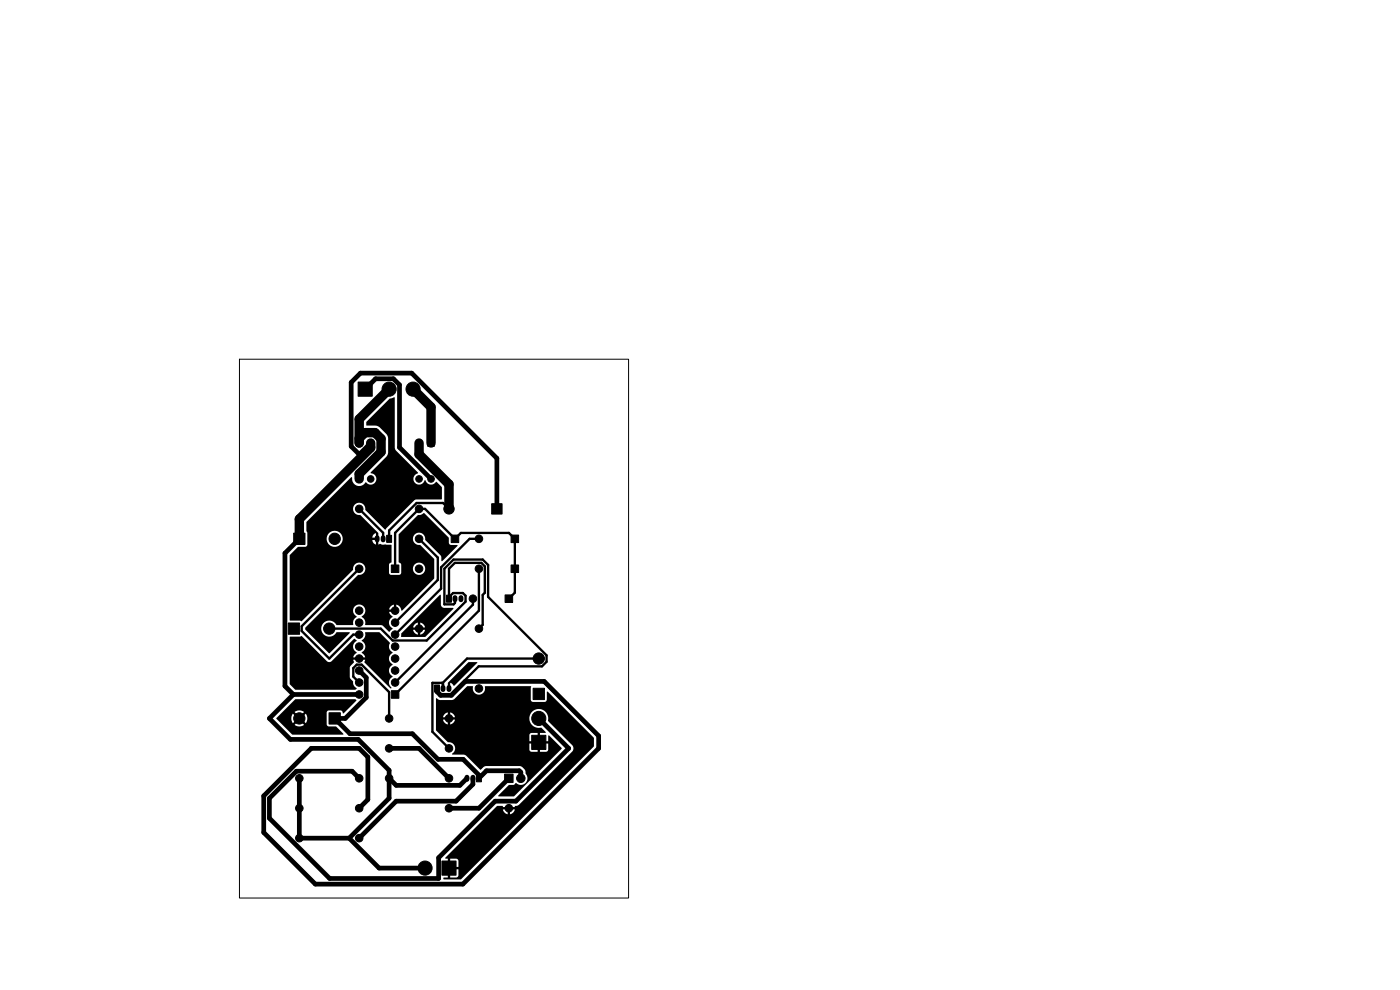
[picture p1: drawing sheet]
<svg xmlns="http://www.w3.org/2000/svg" width="297mm" height="210mm" viewBox="0 0 297 210" stroke-linecap="round" stroke-linejoin="round" font-family="sans-serif">
<path d="M50.8 76.2h82.5v114.3h-82.5z" fill="none" stroke="#000" stroke-width=".21"/>
<g fill="#000" stroke="#000" stroke-width=".21">
<path d="M76 81h3v3.1h-3zM90.7 93.3h1.4v1.4h-1.4zM62.3 113.1h2.4v2.4h-2.4zM82 113.5h1.1v1.6h-1.1zM83 119.8h1.6v1.7h-1.6zM95.7 113.5h1.6v1.6h-1.6zM104.3 106.8h2.2v2.3h-2.2zM108.4 113.5h1.6v1.6h-1.6zM108.4 119.8h1.6v1.7h-1.6zM61.1 132.2h2.5v2.3h-2.5zM94.7 126.2h1.1v1.6h-1.1zM107.1 126.2h1.7v1.6h-1.7z"/>
<path d="M69.8 151.2h2.4v2.4h-2.4zM83 146.5h1.6v1.6h-1.6zM92.2 145.3h1v1.5h-1zM113.1 146h2.4v2.4h-2.4zM112.8 156h3v3h-3zM101.1 164.3h1v1.6h-1zM107.1 164.2h1.7v1.8h-1.7zM93.7 182.6h3.1v3.1h-3.1z"/>
<circle cx="76.2" cy="94" r=".7"/>
<circle cx="78.6" cy="94" r=".7"/>
<circle cx="82.5" cy="82.5" r="1.5"/>
<circle cx="87.6" cy="82.5" r="1.5"/>
<circle cx="88.9" cy="94" r=".7"/>
<circle cx="71" cy="114.3" r="1.2"/>
<circle cx="76.2" cy="107.9" r=".8"/>
<circle cx="76.2" cy="101.6" r=".7"/>
<circle cx="78.6" cy="101.6" r=".7"/>
<circle cx="88.9" cy="107.9" r=".8"/>
<circle cx="88.9" cy="114.3" r=".8"/>
<circle cx="88.9" cy="101.6" r=".7"/>
<circle cx="91.4" cy="101.6" r=".7"/>
<circle cx="95.2" cy="107.9" r="1.1"/>
<circle cx="101.6" cy="114.3" r=".8"/>
<circle cx="69.9" cy="133.3" r="1.2"/>
<circle cx="76.2" cy="134.6" r=".8"/>
<circle cx="76.2" cy="129.5" r=".8"/>
<circle cx="76.2" cy="137.2" r=".8"/>
<circle cx="76.2" cy="132.1" r=".8"/>
<circle cx="76.2" cy="120.6" r=".8"/>
<circle cx="76.2" cy="139.7" r=".8"/>
<circle cx="83.8" cy="134.6" r=".8"/>
<circle cx="83.8" cy="132.1" r=".8"/>
<circle cx="83.8" cy="129.5" r=".8"/>
<circle cx="83.8" cy="139.7" r=".8"/>
<circle cx="83.8" cy="137.2" r=".8"/>
<circle cx="88.9" cy="120.6" r=".8"/>
<circle cx="88.9" cy="133.3" r=".8"/>
<circle cx="100.3" cy="127" r=".8"/>
<circle cx="101.6" cy="120.6" r=".8"/>
<circle cx="101.6" cy="133.3" r=".8"/>
<circle cx="114.3" cy="139.7" r="1.2"/>
<circle cx="63.5" cy="152.4" r="1.2"/>
<circle cx="76.2" cy="142.2" r=".8"/>
<circle cx="76.2" cy="144.8" r=".8"/>
<circle cx="76.2" cy="147.3" r=".8"/>
<circle cx="82.5" cy="152.4" r=".8"/>
<circle cx="82.5" cy="158.7" r=".8"/>
<circle cx="83.8" cy="144.8" r=".8"/>
<circle cx="83.8" cy="142.2" r=".8"/>
<circle cx="95.2" cy="152.4" r=".8"/>
<circle cx="95.2" cy="158.7" r=".8"/>
<circle cx="101.6" cy="146" r=".8"/>
<circle cx="114.3" cy="152.4" r="1.5"/>
<circle cx="63.5" cy="171.4" r=".8"/>
<circle cx="63.5" cy="177.8" r=".8"/>
<circle cx="63.5" cy="165.1" r=".8"/>
<circle cx="76.2" cy="171.4" r=".8"/>
<circle cx="76.2" cy="177.8" r=".8"/>
<circle cx="76.2" cy="165.1" r=".8"/>
<circle cx="82.5" cy="165.1" r=".8"/>
<circle cx="95.2" cy="171.4" r=".8"/>
<circle cx="95.2" cy="165.1" r=".8"/>
<circle cx="107.9" cy="171.4" r=".8"/>
<circle cx="110.5" cy="165.1" r=".9"/>
<circle cx="90.2" cy="184.1" r="1.5"/>
</g>
<path d="M80 114.1v.4M81.3 114.1v.4M96.5 126.8v.4M97.8 126.8v.4M94 145.8v.5M95.2 145.8v.5M99.1 164.9v.4M100.3 164.9v.4" fill="none" stroke="#000" stroke-width="1.1"/>
<g fill="none" stroke="#000" stroke-width="1">
<path d="M77.5 82.6l2.2-2.2h3.8l1.2 1.2v13.3l6.7 6.7M78.6 94l-2.3 2.3-1.8-1.6v-13.6l2-2h10.8l18.1 18.1v10.8M63.5 114.3l-3.1 3.1v28.1l1.8 1.8M62.2 147.3l-5.1 5.1 4.5 4.5h14.4l6.5 6.5v5.9l-8.4 8.5M62.2 147.3h14M76.2 142.2l1.5 1.5v4.2l-4.5 4.5h-2.2l3.3 3.2h13.2l5.4 5.5h5.4l3.3 3.3v.7l1.6-1.6h7l.3 .3v1.3M82.5 158.8h6.4l6.3 6.3M92.7 146.1v.6l.8 .8h2.3l2.9-3h16.8l11.5 11.6v2.7l-28.8 28.8h-31.3l-10.9-11v-7.8l10-10h10.2l1.8 1.8v9l-1.8 1.9M114.3 152.4l6.3 6.4-11.1 11.1h-4.4l-12 12.1v4.4h-23.2l-12.8-12.8v-4.3l5.8-5.7h11.8l1.5 1.5M63.5 165.1v12.7h10.6M74.1 177.8l6.3 6.4h9.8M82.5 165.1l1.6 1.5h13.5l1.5-1.5"/>
<path d="M100.3 165.1v1.3l-3.5 3.5h-12.7l-7.9 7.9M107.9 165.1l-6.3 6.4h-6.4"/>
</g>
<g fill="none" stroke="#000" stroke-width=".5">
<path d="M76.2 108l5.1 5v1.3M88.9 114.3l4 4v4.7l-9.1 9.1M95.2 108l-1.2-1.3h-5.6l-5.9 5.8v1.8M101.6 114.3h-2l-6 6v4.6l-9.8 9.7M76.2 120.7l-12.2 12.1v1.1l5.8 5.8 5.1-5.1h1.3M83.8 120.7v-7.7l5.1-5h1.3l6.3 6.3 1.3-1.2h10.2l1.2 1.2v11.4l-1.3 1.3M95.2 126.7l.9-.9h2.1l.6 .6v1.2l-8.3 8.3h-7.2l-2.5-2.5h-11M95.2 127v-6.3l1.3-1.3h5.6l.7 .7v5.7l-.4 .4v6.3l-.8 .9M96.5 127v.9l-.3 .3h-1.9v-7.6l1.9-1.9h6.2l1.1 1.1v6.8l12.4 12.4v1.4l-.9 .9h-13.4l-5.9 5.9h-2.1l-.9-.8v-.3M100.3 127v1.3l-16.5 16.5M101.6 120.7v8.8l-17.8 17.8M114.3 139.7h-15.2l-5.1 5.1v1.3"/>
<path d="M76.2 144.8l-1.2-1.3v-1.8l.7-.7h1l5.8 5.8v5.6M94 145.1l-.3-.2h-2v10.3l3.5 3.6"/>
</g>
<path d="M76.2 93l1.2-1.2h2.2l1.2 1.3v2.8l-4.6 4.6v1.1M78.6 94v1l-15.1 15.1v4.2M82.5 82.6l-6.3 6.3v5.1M87.6 82.6l3.8 3.8v7.6M88.9 94v2.4l6.3 6.3v5.3" fill="none" stroke="#000" stroke-width="2"/>
<path d="M77.7 89.5l4.9-4.9 1.1-.3 .1 10.9 .3 .4 4.6 4.7a1.36 1.36 0 0 0-.5 2.3 1.29 1.29 0 0 0 2-.7 1.36 1.36 0 0 0 1.1 .9 1.36 1.36 0 0 0 1.3-.6l1.1 1.2v2.5l-5.7 .1-6.2 6.3-4.3-4.1a1.32 1.32 0 0 0-1.3-1.5 1.32 1.32 0 0 0-1.3 1.4 1.32 1.32 0 0 0 1.6 1.2l3.7 3.7 .1 1h-.5v-.9a1.01 1.01 0 0 0-.8 1h.7v.4h-.7l.2 .6 .4 .4h.2v-.9h.5v.9l.4-.1 .4 .1 2 .1v3.6l-.4 .3-.2 .3v1.7l.2 .3 .3 .2 1.9-.1 .2-.3v-.9h2.5v.2a1.31 1.31 0 0 0 2.1 .8 1.31 1.31 0 0 0-.2-2.2 1.31 1.31 0 0 0-1.9 1.2h-2.5v-1.1l-.5-.4v-5.8l4.1-4.2h.6l.7-.3 5.2 5.1 .2 1.5 .3 .1h1.3l.1 .1-3.4 3.4-.2-1.3-3.3-3.2a1.33 1.33 0 0 0-1.2-1.6 1.33 1.33 0 0 0-1.4 1.4 1.33 1.33 0 0 0 1.6 1.2l2.9 3v4.1l-6.8 6.8h-.2a1.35 1.35 0 0 0-1-1.2v.9h-.5v-.9l-.6 .2-.4 .6-.1 .2h1v.5h-1l.3 .6 .5 .4a1.42 1.42 0 0 0-.8 1.3 1.42 1.42 0 0 0 .8 1.3l-.7 .6-1.6-1.4h-3.5a1.71 1.71 0 0 0-.8-1.8 1.34 1.34 0 0 0 .6-2 1.34 1.34 0 0 0-2.2 0 1.34 1.34 0 0 0 .6 2l-.1 .1a1.51 1.51 0 0 0-.7 1.7h-3.5a1.73 1.73 0 0 0-2.7-.5 1.73 1.73 0 0 0 .2 2.7 1.73 1.73 0 0 0 2.6-.7h2.6l.1 .1-4.4 4.4-5-5v-.4l11.2-11.3a1.32 1.32 0 0 0 1.5-1.2 1.32 1.32 0 0 0-1.5-1.4 1.32 1.32 0 0 0-1.1 1.6l-10.9 10.9-2.5-.2v-13.9l1.7-1.7h1.5l.4-.1 .1-.4v-1.2h4.1v.3a1.7 1.7 0 0 0 2.7 1.1 1.7 1.7 0 0 0-.2-2.9 1.7 1.7 0 0 0-2.5 1.5h-4.1v-1.3l-.2-.4v-1.9l9.6-9.5a1.62 1.62 0 0 0 1.1 1.8 1.62 1.62 0 0 0 1.9-.7 1.24 1.24 0 0 0 2.1-.2 1.24 1.24 0 0 0-1.1-1.8l3.6-3.8 .1-.6v-3l-.3-.8-1.6-1.5-.7-.3h-1.9zM61.5 135.1l2.5-.2 5.3 5.4 .5 .2 .5-.2 4.8-4.8 .6 .4a1.42 1.42 0 0 0-.8 1.3 1.42 1.42 0 0 0 .8 1.2l-.5 .5-.3 .6h1v.4h-1l.2 .6-.8 .8-.1 .3v2.1l.7 .8a2.03 2.03 0 0 0 .8 1.6l-.4 .2h-12.7l-1.1-1.2zM77.5 134.1h3l2.2 2.2a1.56 1.56 0 0 0 .6 2.1 1.42 1.42 0 0 0-.8 1.3 1.42 1.42 0 0 0 .8 1.3 1.42 1.42 0 0 0-.8 1.2 1.42 1.42 0 0 0 .8 1.3 1.44 1.44 0 0 0-.2 2.4l-.3 .1-5.5-5.5 .2-.6h-1v-.4h1l-.3-.6-.5-.5a1.42 1.42 0 0 0 .8-1.2 1.42 1.42 0 0 0-.8-1.3v-.1a1.49 1.49 0 0 0 .8-1.7zM85.1 134.4l1.3-1.3h2.2v.5h-1l.3 .6 .8 .4v-.9h.4v.9l.6-.3 .5-.7h-1v-.5h1l-.3-.6-.6-.4h-.2v.9h-.4v-.9l-.8 .4-.3 .6h-1.2l7-6.9 .1 .1v1.9l.2 .5 .5 .3h2l-6 6.1h-5l-.1-.1zM58.7 152.3l4-4h12.6l.3 .2-2.7 2.8-.6-.6h-2.5l-.4 .3v2.8l.3 .3h1.6l1.5 1.5v.2h-10.7l-3.5-3.4h3.2l.3 1 .8-.8 .4 .4-.8 .8a1.69 1.69 0 0 0 2 0l-.8-.8 .4-.4 .8 .8a1.69 1.69 0 0 0 0-2l-.8 .8-.4-.4 .8-.8a1.69 1.69 0 0 0-2 0l.8 .8-.4 .4-.8-.8-.3 1zM92.5 148.2l.9 .3h2.6l.5-.3 2.6-2.6h1.2a1.34 1.34 0 0 0 1.3 1.8 1.34 1.34 0 0 0 1.3-1.8h9.7v2.9l.5 .4 2.6-.1 .3-.3v-1.7l.2-.1 9.8 9.8v1.8l-28.2 28.2h-3.7v-.3h.9v-1.3h.5v1.3l1.4-.1 .3-.4v-1.3h-1.2v-.5h1.2v-1.5l-.3-.2h-1.4v1.2h-.5v-1.2l-.5-.1v-.2l10.9-10.9h1.2l.1 .2h.9v.5h-.9l.3 .6 .5 .4h.2v-.9h.5v.9l.6-.3 .4-.7h-.9v-.5h.9v-.2l.9-.3 11.4-11.4 .2-.6-.3-.6-5.2-5.2a2.03 2.03 0 0 0-1.8-2.5 2.03 2.03 0 0 0-2.1 2.3 2.03 2.03 0 0 0 2.6 1.7l.9 1-1.3 .1v1.3h-.4v-1.3h-1.4l-.3 .2-.1 1.5h1.3v.5h-1.3v1.3l.1 .3 .4 .2h1.3v-1.3h.4v1.3h1.3l.4-.2 .1-.3v-1.3h-1.3v-.5h1.3v-1.1l.1-.1 2.8 2.8-10.1 10.1h-3.4l2.2-2.4h1.1l.4-.4a1.44 1.44 0 0 0 2.1 0 1.44 1.44 0 0 0 0-2l-.2-.9-.6-.5-.4-.2h-7.2l-.5 .2-.7 .6-3.1-3.1-2.8-.1-.1-.2a1.36 1.36 0 0 0 .6-1.6 1.36 1.36 0 0 0-1.5-.9l-2.5-2.5v-2.7h2.4v.4h-.9l.3 .6 .7 .5v-1h.5v1l.6-.3 .4-.6v-.2h-.9v-.4h.9l-.3-.6-.7-.5v1h-.5v-1l-.7 .5-.3 .6h-1.5zM95 144.8l4.4-4.3h1.9l-4.9 4.9-.9-.6v1h-.5z" fill="#000"/>
</svg>
